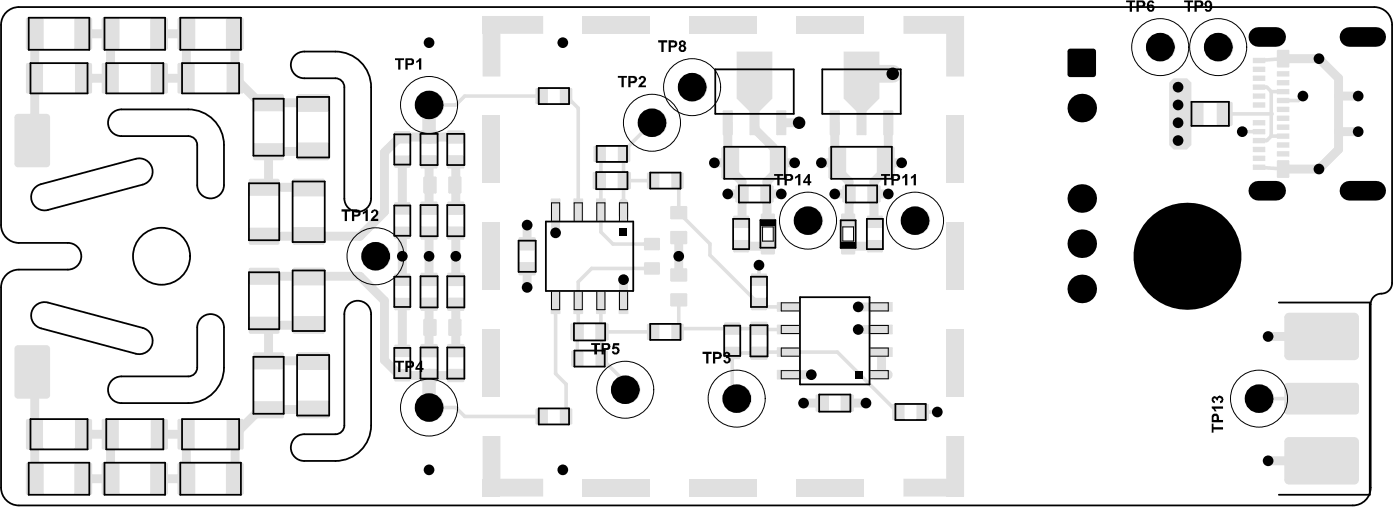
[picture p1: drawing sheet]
<svg xmlns="http://www.w3.org/2000/svg" width="131mm" height="47mm" viewBox="0 0 131 47" stroke-linecap="round" stroke-linejoin="round" font-family="sans-serif">
<g fill="#e0e0e0">
<path d="M109 7.7l.4-.4h1.3l.4 .4v5.8l-.4 .4h-1.3l-.4-.4z"/>
<path d="M68.7 4.8h3.3v4.4l-1.2 1.2h-.9l-1.2-1.2z"/>
<path d="M78.7 4.8h3.3v4.4l-1.2 1.2h-1l-1.1-1.2z"/>
<path d="M45 1.5h5.6v1.6h-3.9v4h-1.7z"/>
<path d="M45 40.6h1.7v3.9h3.9v1.7h-5.6z"/>
<path d="M84.2 44.5h4v-3.9h1.7v5.6h-5.7z"/>
<path d="M84.2 1.5h5.7v5.6h-1.7v-4h-4z"/>
</g>
<path d="M72.8 11.4h1.7M118.2 31.3h5M118.2 42.9h5" fill="none" stroke="#e0e0e0" stroke-width=".83"/>
<path d="M86 38.3h1.4M117.4 37.1h7.8" fill="none" stroke="#e0e0e0" stroke-width=".33"/>
<path d="M80.3 6.9h2.9" fill="none" stroke="#e0e0e0" stroke-width="1.7"/>
<circle cx="72.8" cy="11.4" r=".42" fill="#e0e0e0"/>
<g fill="none" stroke="#e0e0e0" stroke-width=".33">
<path d="M50.5 8.9h-7.2l-.8 .9h-2.5M52.8 8.9l1.1 1.2v9.4M55.9 14.3l.1 .1v7.2l1.2 1.1h3.6M58.2 16.8h2.7M60.8 11.4l-2.6 2.6-.1 5.5M63.2 16.8l.1 .1v2.9l2.9 2.9v1l4.6 4.6M40 37.9h2.5l.8 .9h7.2M51.8 28.2v6.6l1 .9v3.1M56 28.2v2.6l.1 .1M56.1 30.9v2.5l2.2 2.1v.8M56.1 30.9h4.8M60.8 25h-5.6l-1.3 1.2-.1 7.2"/>
<path d="M63.3 27.9v2.9M63.3 30.8l-.1 .1M68.3 32.8v3.9l.4 .4M68.3 30.6h-4.8l-.2 .2M70.8 24.7v1.3M73.5 32.8h4.6l5.6 5.5h.1"/>
</g>
<circle cx="40" cy="34.9" r=".62" fill="#e0e0e0"/>
<path d="M40 9.8v2.9M40 34.9v3" fill="none" stroke="#e0e0e0" stroke-width="1.2"/>
<path d="M37.5 12.7h5" fill="none" stroke="#e0e0e0" stroke-width=".83"/>
<circle cx="40" cy="12.7" r=".62" fill="#e0e0e0"/>
<path d="M68.3 30.6h2.5l.1 .1h2.6M70.8 28.3l.2 .3h2.5M73.5 32.8h-2.6l-.1 .1-2.5-.1" fill="none" stroke="#e0e0e0" stroke-width=".33"/>
<path d="M51.8 19.5v2.2M49.1 20.9v1.8M58.1 26v2.2M73.5 34.9h2.1M74.9 37.5h1.8M79 37.5h1.7M80 30.7h2.2M80 28.6h2.2M82.2 32.8v2.1" fill="none" stroke="#e0e0e0" stroke-width=".83"/>
<g fill="#e0e0e0">
<circle cx="49.1" cy="20.9" r=".42"/>
<circle cx="49.1" cy="25" r=".42"/>
</g>
<path d="M49.1 25v1.7M63.3 22.1v1.7" fill="none" stroke="#e0e0e0" stroke-width=".83"/>
<circle cx="63.3" cy="23.8" r=".42" fill="#e0e0e0"/>
<g fill="none" stroke="#e0e0e0" stroke-width=".83">
<path d="M14.9 7.3h2.4M21.9 3.1v4.2l2.3 2.3h5M29.2 14.1h-4.1l-.1 2.9-.4 .4 4.2 .1M37.5 12.7l-.2 .1-1.5 1.4v5.5l-2.2 2.3h-9M40 15.1v2l.1 .1-.1 .1v2.1M42.5 15.1v2l-.1 .1 .1 .1v2.1M24.6 25.7h9l2.2 2.3v5.5l1.5 1.4h5.2M28.8 25.7h.1M28.8 22h.1M28.8 30.2l-4.2 .1 .4 .4v2.9h4.2M29.2 38.1h-5l-2.3 2.3v4.1M40 28.3v2.1l.1 .1-.1 .1v2"/>
<path d="M42.5 28.3v2.1l-.1 .1 .1 .1v2M63.3 23.8v1.8M7.8 40.4h2.5v4.1h-2.5M14.9 40.4h2.5v4.1h-2.6"/>
</g>
<circle cx="17.3" cy="7.3" r=".42" fill="#e0e0e0"/>
<path d="M3.2 3.1v9.7l-.2 .3M7.8 3.1h2.5v4.2h-2.5M14.8 3.1h2.6l-.1 4.2M3 34.6l.2 .2v9.7M37.5 21.7v4.3M40 21.7v4.3M42.5 21.7v4.3" fill="none" stroke="#e0e0e0" stroke-width=".83"/>
<g fill="#e0e0e0">
<circle cx="42.5" cy="21.7" r=".42"/>
<circle cx="40" cy="26" r=".42"/>
</g>
<path d="M37.5 15v4.4M82.8 14.9l-.2 .3M37.5 28.3v4.3" fill="none" stroke="#e0e0e0" stroke-width=".83"/>
<circle cx="82.6" cy="15.2" r=".42" fill="#e0e0e0"/>
<path d="M82.6 15.2h1.5" fill="none" stroke="#e0e0e0" stroke-width=".83"/>
<circle cx="82.6" cy="15.2" r=".42" fill="#e0e0e0"/>
<path d="M66.6 15.2h1.5M72.6 15.2h1.5M76.6 15.2h1.5" fill="none" stroke="#e0e0e0" stroke-width=".83"/>
<circle cx="78.1" cy="15.2" r=".42" fill="#e0e0e0"/>
<path d="M67.9 18h1.3M67.9 11.4v3.5l.2 .3v.6l1.1 1.1v3.7h-.1M70.3 11.4v.6l2.3 2.2v1.6l-1.1 1.1v3.6h.1M71.5 18h1.3M77.8 18h1.4M77.8 11.4v3.5l.3 .3v.6l1.1 1.1v3.6h-.1M81.5 18h1.3M82.6 15.2v.6l-1.1 1.1v3.7h.1M82.8 11.4v3.5M69.1 22.9h2.4l.1 .1M81.6 22.9h-2.4l-.1 .1" fill="none" stroke="#e0e0e0" stroke-width=".83"/>
<path d="M118.5 8.5v4.2" fill="none" stroke="#e0e0e0" stroke-width=".33"/>
<circle cx="118.5" cy="10.6" r=".17" fill="#e0e0e0"/>
<path d="M114.2 10.6h4.3M115.8 12.3h1.6M117.4 8.1h.7l.4 .4h1.1M119.6 12.7h-1.1l-.4 .4h-.7" fill="none" stroke="#e0e0e0" stroke-width=".33"/>
<path d="M124.8 8.9v5" fill="none" stroke="#e0e0e0" stroke-width=".83"/>
<circle cx="124.8" cy="12.3" r=".42" fill="#e0e0e0"/>
<path d="M119.6 5.5h3.4l1.8 1.8v1.6h1.8M124.8 12.3h1.8M124.8 13.9l-1.8 1.8h-3.4" fill="none" stroke="#e0e0e0" stroke-width=".83"/>
<path d="M117.4 15.6l2.2 .1M119.6 5.5l-2.2 .1M121.5 8.9l-.4 .5h-1.5" fill="none" stroke="#e0e0e0" stroke-width=".33"/>
<g fill="#000">
<path d="M99.6 4.7l.2-.2v.3h-.3zM99.5 6.9h.3v.3l-.1-.1zM101.9 6.9h.3v.1l-.3 .2zM101.9 4.5l.3 .2v.1h-.3z"/>
<circle cx="40" cy="4" r=".5"/>
<circle cx="40" cy="9.8" r=".58"/>
<circle cx="45.8" cy="13.9" r=".5"/>
<circle cx="52.5" cy="4" r=".5"/>
<circle cx="57.5" cy="2.3" r=".5"/>
<circle cx="60.8" cy="11.4" r=".58"/>
<circle cx="64.5" cy="8.1" r=".58"/>
<circle cx="66.6" cy="15.2" r=".5"/>
<circle cx="67.4" cy="2.3" r=".5"/>
<circle cx="67.9" cy="18" r=".5"/>
<circle cx="72.8" cy="18" r=".5"/>
<circle cx="74.1" cy="15.2" r=".5"/>
<circle cx="74.5" cy="11.4" r=".58"/>
<circle cx="76.6" cy="15.2" r=".5"/>
<circle cx="77.4" cy="2.3" r=".5"/>
<circle cx="77.8" cy="18" r=".5"/>
<circle cx="82.8" cy="18" r=".5"/>
<circle cx="83.2" cy="6.9" r=".58"/>
<circle cx="84.1" cy="15.2" r=".5"/>
<circle cx="89.1" cy="2.3" r=".5"/>
<circle cx="89.1" cy="13.9" r=".5"/>
<circle cx="100.9" cy="10.1" r="1.33"/>
<circle cx="100.9" cy="18.5" r="1.33"/>
<circle cx="108.2" cy="4.4" r=".58"/>
<circle cx="109.8" cy="9.8" r=".5"/>
<circle cx="109.8" cy="8.1" r=".5"/>
<circle cx="109.8" cy="13.1" r=".5"/>
<circle cx="109.8" cy="11.4" r=".5"/>
<circle cx="113.6" cy="4.4" r=".58"/>
<circle cx="115.8" cy="12.3" r=".5"/>
<circle cx="121.5" cy="8.9" r=".5"/>
<circle cx="123" cy="5.5" r=".5"/>
<circle cx="123" cy="15.7" r=".5"/>
<circle cx="126.6" cy="8.9" r=".5"/>
<circle cx="126.6" cy="12.3" r=".5"/>
<circle cx="35" cy="23.8" r=".58"/>
<circle cx="37.5" cy="23.8" r=".5"/>
<circle cx="40" cy="37.9" r=".58"/>
<circle cx="40" cy="23.8" r=".5"/>
<circle cx="42.5" cy="23.8" r=".5"/>
<circle cx="45.8" cy="33.8" r=".5"/>
<circle cx="45.8" cy="23.8" r=".5"/>
<circle cx="49.1" cy="20.9" r=".5"/>
<circle cx="49.1" cy="26.7" r=".5"/>
<circle cx="51.8" cy="21.7" r=".5"/>
<circle cx="58.1" cy="26" r=".5"/>
<circle cx="58.3" cy="36.3" r=".58"/>
<circle cx="63.3" cy="23.8" r=".5"/>
<circle cx="68.7" cy="37.1" r=".58"/>
<circle cx="70.8" cy="24.7" r=".5"/>
<circle cx="74.9" cy="37.5" r=".5"/>
<circle cx="75.3" cy="20.5" r=".58"/>
<circle cx="75.6" cy="34.9" r=".5"/>
<circle cx="80" cy="30.7" r=".5"/>
<circle cx="80" cy="28.6" r=".5"/>
<circle cx="80.7" cy="37.5" r=".5"/>
<circle cx="85.3" cy="20.5" r=".58"/>
<circle cx="87.4" cy="38.3" r=".5"/>
<circle cx="89.1" cy="33.8" r=".5"/>
<circle cx="89.1" cy="23.8" r=".5"/>
<circle cx="100.9" cy="22.7" r="1.33"/>
<circle cx="100.9" cy="26.9" r="1.33"/>
<circle cx="110.7" cy="23.8" r="5"/>
<circle cx="117.4" cy="37.1" r=".58"/>
<circle cx="118.2" cy="31.3" r=".5"/>
<circle cx="40" cy="43.7" r=".5"/>
<circle cx="52.5" cy="43.7" r=".5"/>
<circle cx="57.5" cy="45.4" r=".5"/>
<circle cx="67.4" cy="45.4" r=".5"/>
<circle cx="77.4" cy="45.4" r=".5"/>
<circle cx="89.1" cy="45.4" r=".5"/>
<circle cx="118.2" cy="42.9" r=".5"/>
</g>
<path d="M117.3 3.4h1.7M117.3 17.8h1.7M125.8 3.4h2.5M125.8 17.8h2.5" fill="none" stroke="#000" stroke-width="1.8"/>
<path d="M99.5 4.8l.3-.3h2.1l.3 .3v2.1l-.3 .3h-2.1l-.3-.3z" fill-rule="evenodd" fill="#000"/>
<g fill="#e0e0e0">
<path d="M41.7 21.2l.1-.1h1.4l.1 .1v1l-.1 .1h-1.4l-.1-.1z" fill-rule="evenodd"/>
<path d="M41.7 18.9l.1-.1h1.4l.1 .1v1l-.1 .1h-1.4l-.1-.1z" fill-rule="evenodd"/>
<path d="M41.7 14.6l.1-.2h1.4l.1 .2v1l-.1 .1h-1.4l-.1-.1z" fill-rule="evenodd"/>
<path d="M41.7 12.3l.1-.2h1.4l.1 .2v.9l-.1 .2h-1.4l-.1-.2z" fill-rule="evenodd"/>
<path d="M119.7 35.9l.3-.3h6.4l.3 .3v2.4l-.3 .3h-6.4l-.3-.3z" fill-rule="evenodd"/>
<path d="M119.7 41.1l.5-.4h6.1l.4 .4v3.5l-.4 .5h-6.1l-.5-.5z" fill-rule="evenodd"/>
<path d="M119.7 29.5l.5-.4h6.1l.4 .4v3.6l-.4 .4h-6.1l-.5-.4z" fill-rule="evenodd"/>
<path d="M1.3 32.5l.4-.4h2.6l.4 .4v4.3l-.4 .3h-2.6l-.4-.3z" fill-rule="evenodd"/>
<path d="M1.3 10.9l.4-.3h2.6l.4 .3v4.3l-.4 .4h-2.6l-.4-.4z" fill-rule="evenodd"/>
<path d="M67.4 10.4l.1-.1h.7l.1 .1v2.1l-.1 .1h-.7l-.1-.1z" fill-rule="evenodd"/>
<path d="M69.9 10.4l.1-.1h.7l.1 .1v2.1l-.1 .1h-.7l-.1-.1z" fill-rule="evenodd"/>
<path d="M72.4 10.4l.1-.1h.7l.1 .1v2.1l-.1 .1h-.7l-.1-.1z" fill-rule="evenodd"/>
<path d="M77.4 10.4l.1-.1h.7l.1 .1v2.1l-.1 .1h-.7l-.1-.1z" fill-rule="evenodd"/>
<path d="M79.8 10.4l.1-.1h.8l.1 .1v2.1l-.1 .1h-.8l-.1-.1z" fill-rule="evenodd"/>
<path d="M82.3 10.4l.1-.1h.8l.1 .1v2.1l-.1 .1h-.8l-.1-.1z" fill-rule="evenodd"/>
<path d="M81.8 13.8l.1-.1h1.3l.2 .1v2.7l-.2 .1h-1.3l-.1-.1z" fill-rule="evenodd"/>
<path d="M77.2 13.8l.2-.1h1.3l.2 .1v2.7l-.2 .1h-1.3l-.2-.1z" fill-rule="evenodd"/>
<path d="M71.8 13.8l.1-.1h1.4l.1 .1v2.7l-.1 .1h-1.4l-.1-.1z" fill-rule="evenodd"/>
<path d="M67.3 13.8l.1-.1h1.4l.1 .1v2.7l-.1 .1h-1.4l-.1-.1z" fill-rule="evenodd"/>
<path d="M78.5 17.4l.2-.1h1l.1 .1v1.3l-.1 .1h-1l-.2-.1z" fill-rule="evenodd"/>
<path d="M80.9 17.4l.1-.1h1l.1 .1v1.3l-.1 .1h-1l-.1-.1z" fill-rule="evenodd"/>
<path d="M68.6 17.4l.1-.1h1l.1 .1v1.3l-.1 .1h-1l-.1-.1z" fill-rule="evenodd"/>
<path d="M70.9 17.4l.1-.1h1l.1 .1v1.3l-.1 .1h-1l-.1-.1z" fill-rule="evenodd"/>
<path d="M88.2 10.8h1.7v6.2h-1.7z" fill-rule="evenodd"/>
<path d="M45 44.5h1.7v1.7h-1.7z" fill-rule="evenodd"/>
<path d="M88.2 44.5h1.7v1.7h-1.7z" fill-rule="evenodd"/>
<path d="M45 1.5h1.7v1.6h-1.7z" fill-rule="evenodd"/>
<path d="M54.3 1.5h6.3v1.6h-6.3z" fill-rule="evenodd"/>
<path d="M64.3 1.5h6.3v1.6h-6.3z" fill-rule="evenodd"/>
<path d="M74.3 1.5h6.3v1.6h-6.3z" fill-rule="evenodd"/>
<path d="M45 10.8h1.7v6.2h-1.7z" fill-rule="evenodd"/>
<path d="M45 20.7h1.7v6.3h-1.7z" fill-rule="evenodd"/>
<path d="M45 30.6h1.7v6.3h-1.7z" fill-rule="evenodd"/>
<path d="M54.3 44.5h6.3v1.7h-6.3z" fill-rule="evenodd"/>
<path d="M64.3 44.5h6.3v1.7h-6.3z" fill-rule="evenodd"/>
<path d="M74.3 44.5h6.3v1.7h-6.3z" fill-rule="evenodd"/>
<path d="M88.2 30.6h1.7v6.3h-1.7z" fill-rule="evenodd"/>
<path d="M88.2 20.7h1.7v6.3h-1.7z" fill-rule="evenodd"/>
<path d="M88.2 1.5h1.7v1.6h-1.7z" fill-rule="evenodd"/>
<path d="M27.3 16.8l.1-.2h2.7l.2 .2v1.3l-.2 .2h-2.7l-.1-.2z" fill-rule="evenodd"/>
<path d="M27.3 21.3l.1-.2h2.7l.2 .2v1.3l-.2 .2h-2.7l-.1-.2z" fill-rule="evenodd"/>
<path d="M27.7 8.9l.2-.1h2.6l.2 .1v1.3l-.2 .2h-2.6l-.2-.2z" fill-rule="evenodd"/>
<path d="M27.7 13.4l.2-.1h2.6l.2 .1v1.4l-.2 .1h-2.6l-.2-.1z" fill-rule="evenodd"/>
<path d="M16.5 1.8l.2-.1h1.3l.2 .1v2.7l-.2 .1h-1.3l-.2-.1z" fill-rule="evenodd"/>
<path d="M21.1 1.8l.1-.1h1.4l.1 .1v2.7l-.1 .1h-1.4l-.1-.1z" fill-rule="evenodd"/>
<path d="M9.5 1.8l.1-.1h1.4l.1 .1v2.7l-.1 .1h-1.4l-.1-.1z" fill-rule="evenodd"/>
<path d="M14 1.8l.2-.1h1.3l.2 .1v2.7l-.2 .1h-1.3l-.2-.1z" fill-rule="evenodd"/>
<path d="M2.4 1.8l.2-.1h1.3l.2 .1v2.7l-.2 .1h-1.3l-.2-.1z" fill-rule="evenodd"/>
<path d="M6.9 1.8l.2-.1h1.3l.2 .1v2.7l-.2 .1h-1.3l-.2-.1z" fill-rule="evenodd"/>
<path d="M51.3 27.2h.1h.8h.1v1.9l-.1 .1h-.8l-.1-.1z" fill-rule="evenodd"/>
<path d="M53.5 27.2h.8h.1v1.9l-.1 .1h-.8v-.1z" fill-rule="evenodd"/>
<path d="M55.6 27.2h.1h.7h.1v1.9l-.1 .1h-.7l-.1-.1z" fill-rule="evenodd"/>
<path d="M57.7 27.2h.1h.7h.1v1.9l-.1 .1h-.7l-.1-.1z" fill-rule="evenodd"/>
<path d="M51.3 18.6l.1-.1h.8l.1 .1v1.8l-.1 .1h-.8l-.1-.1z" fill-rule="evenodd"/>
<path d="M53.5 18.6v-.1h.8l.1 .1v1.8l-.1 .1h-.8v-.1z" fill-rule="evenodd"/>
<path d="M55.6 18.6l.1-.1h.7l.1 .1v1.8l-.1 .1h-.7l-.1-.1z" fill-rule="evenodd"/>
</g>
<g fill="#e0e0e0">
<path d="M41.7 21.1h.1v.1h-.1z"/>
<path d="M41.7 22.2h.1v.1z"/>
<path d="M43.2 22.2h.1l-.1 .1z"/>
<path d="M43.2 21.1l.1 .1h-.1z"/>
<path d="M41.7 18.8h.1v.1h-.1z"/>
<path d="M41.7 19.9h.1v.1z"/>
<path d="M43.2 19.9h.1l-.1 .1z"/>
<path d="M43.2 18.8l.1 .1h-.1z"/>
<path d="M41.7 14.5l.1-.1v.2h-.1z"/>
<path d="M41.7 15.6h.1v.1z"/>
<path d="M43.2 15.6h.1l-.1 .1z"/>
<path d="M43.2 14.4l.1 .2h-.1z"/>
<path d="M41.7 12.2l.1-.1v.2h-.1z"/>
<path d="M41.7 13.2h.1v.2z"/>
<path d="M43.2 13.2h.1l-.1 .2z"/>
<path d="M43.2 12.1l.1 .2h-.1z"/>
<path d="M126.4 38.3h.3v.1l-.3 .2z"/>
<path d="M126.4 35.6l.3 .2v.1h-.3z"/>
<path d="M119.8 35.8l.2-.2v.3h-.3z"/>
<path d="M119.7 38.3h.3v.3l-.2-.2z"/>
<path d="M126.3 44.6h.4l-.1 .3-.3 .2z"/>
<path d="M126.3 40.7l.3 .2 .1 .2h-.4z"/>
<path d="M119.8 40.9l.4-.2v.4h-.5z"/>
<path d="M119.7 44.6h.5v.5a.44 .44 0 0 1-.5-.5z"/>
<path d="M126.3 33.1h.4l-.1 .2-.3 .2z"/>
<path d="M126.3 29.1l.3 .2 .1 .2h-.4z"/>
<path d="M119.8 29.3l.4-.2v.4h-.5z"/>
<path d="M119.7 33.1h.5v.4h-.2z"/>
<path d="M4.3 32.1a.33 .33 0 0 1 .4 .4h-.4z"/>
<path d="M1.4 32.3l.3-.2v.4h-.4z"/>
<path d="M1.3 36.8h.4v.3h-.2z"/>
<path d="M4.3 36.8h.4l-.2 .3h-.2z"/>
<path d="M4.3 10.6a.33 .33 0 0 1 .4 .3h-.4z"/>
<path d="M1.4 10.8l.3-.2v.3h-.4z"/>
<path d="M1.3 15.2h.4v.4l-.2-.1z"/>
<path d="M4.3 15.2h.4l-.2 .3-.2 .1z"/>
<path d="M68.2 10.3l.1 .1h-.1z"/>
<path d="M67.4 10.3h.1v.1h-.1z"/>
<path d="M67.4 12.5h.1v.1z"/>
<path d="M68.2 12.5h.1l-.1 .1z"/>
<path d="M70.7 10.3l.1 .1h-.1z"/>
<path d="M69.9 10.3h.1v.1h-.1z"/>
<path d="M69.9 12.5h.1v.1z"/>
<path d="M70.7 12.5h.1l-.1 .1z"/>
<path d="M73.2 10.3l.1 .1h-.1z"/>
<path d="M72.4 10.3h.1v.1h-.1z"/>
<path d="M72.4 12.5h.1v.1z"/>
<path d="M73.2 12.5h.1l-.1 .1z"/>
<path d="M78.2 10.3l.1 .1h-.1z"/>
<path d="M77.4 10.3h.1v.1h-.1z"/>
<path d="M77.4 12.5h.1v.1z"/>
<path d="M78.2 12.5h.1l-.1 .1z"/>
<path d="M80.7 10.3l.1 .1h-.1z"/>
<path d="M79.9 10.3v.1h-.1z"/>
<path d="M79.8 12.5h.1v.1z"/>
<path d="M80.7 12.5h.1l-.1 .1z"/>
<path d="M83.2 10.3l.1 .1h-.1z"/>
<path d="M82.4 10.3v.1h-.1z"/>
<path d="M82.3 12.5h.1v.1z"/>
<path d="M83.2 12.5h.1l-.1 .1z"/>
<path d="M83.2 13.7l.2 .1h-.2z"/>
<path d="M81.8 13.7h.1v.1h-.1z"/>
<path d="M81.8 16.5h.1v.1z"/>
<path d="M83.2 16.5h.2l-.2 .1z"/>
<path d="M78.7 13.7l.2 .1h-.2z"/>
<path d="M77.3 13.7h.1v.1h-.2z"/>
<path d="M77.2 16.5h.2v.1z"/>
<path d="M78.7 16.5h.2l-.2 .1z"/>
<path d="M73.3 13.7l.1 .1h-.1z"/>
<path d="M71.8 13.7h.1v.1h-.1z"/>
<path d="M71.8 16.5h.1v.1z"/>
<path d="M73.3 16.5h.1l-.1 .1z"/>
<path d="M68.8 13.7l.1 .1h-.1z"/>
<path d="M67.3 13.7h.1v.1h-.1z"/>
<path d="M67.3 16.5h.1v.1z"/>
<path d="M68.8 16.5h.1l-.1 .1z"/>
<path d="M78.5 18.7h.2v.1z"/>
<path d="M79.7 18.7h.1l-.1 .1z"/>
<path d="M79.7 17.3l.1 .1h-.1z"/>
<path d="M78.6 17.3h.1v.1h-.2z"/>
<path d="M80.9 18.7h.1v.1z"/>
<path d="M82 18.7h.1l-.1 .1z"/>
<path d="M82 17.3l.1 .1h-.1z"/>
<path d="M80.9 17.3h.1v.1h-.1z"/>
<path d="M68.6 18.7h.1v.1z"/>
<path d="M69.7 18.7h.1l-.1 .1z"/>
<path d="M69.7 17.3l.1 .1h-.1z"/>
<path d="M68.6 17.3h.1v.1h-.1z"/>
<path d="M70.9 18.7h.1v.1z"/>
<path d="M72 18.7h.1l-.1 .1z"/>
<path d="M72 17.3l.1 .1h-.1z"/>
<path d="M70.9 17.3h.1v.1h-.1z"/>
<path d="M30.1 18.1h.2l-.2 .2z"/>
<path d="M30.1 16.6l.2 .2h-.2z"/>
<path d="M27.3 16.7l.1-.1v.2h-.1z"/>
<path d="M27.3 18.1h.1v.2z"/>
<path d="M30.1 22.6h.2l-.2 .2z"/>
<path d="M30.1 21.1l.2 .2h-.2z"/>
<path d="M27.3 21.2l.1-.1v.2h-.1z"/>
<path d="M27.3 22.6h.1v.2z"/>
<path d="M30.5 10.2h.2l-.2 .2z"/>
<path d="M30.5 8.8l.2 .1h-.2z"/>
<path d="M27.7 8.8h.2v.1h-.2z"/>
<path d="M27.7 10.2h.2v.2z"/>
<path d="M30.5 14.8h.2l-.2 .1z"/>
<path d="M30.5 13.3l.2 .1h-.2z"/>
<path d="M27.7 13.3h.2v.1h-.2z"/>
<path d="M27.7 14.8h.2v.1z"/>
<path d="M18 1.7l.2 .1h-.2z"/>
<path d="M16.6 1.7h.1v.1h-.2z"/>
<path d="M16.5 4.5h.2v.1z"/>
<path d="M18 4.5h.2l-.2 .1z"/>
<path d="M22.6 1.7l.1 .1h-.1z"/>
<path d="M21.1 1.7h.1v.1h-.1z"/>
<path d="M21.1 4.5h.1v.1z"/>
<path d="M22.6 4.5h.1l-.1 .1z"/>
<path d="M11 1.7l.1 .1h-.1z"/>
<path d="M9.5 1.7h.1v.1h-.1z"/>
<path d="M9.5 4.5h.1v.1z"/>
<path d="M11 4.5h.1l-.1 .1z"/>
<path d="M15.5 1.7l.2 .1h-.2z"/>
<path d="M14 1.7h.2v.1h-.2z"/>
<path d="M14 4.5h.2v.1z"/>
<path d="M15.5 4.5h.2l-.2 .1z"/>
<path d="M3.9 1.7l.2 .1h-.2z"/>
<path d="M2.5 1.7h.1v.1h-.2z"/>
<path d="M2.4 4.5h.2v.1z"/>
<path d="M3.9 4.5h.2l-.2 .1z"/>
<path d="M8.4 1.7l.2 .1h-.2z"/>
<path d="M7 1.7h.1v.1h-.2z"/>
<path d="M6.9 4.5h.2v.1z"/>
<path d="M8.4 4.5h.2l-.2 .1z"/>
<path d="M52.2 27.2h.1h-.1z"/>
<path d="M51.4 27.2h-.1z"/>
<path d="M51.3 29.1h.1v.1z"/>
<path d="M52.2 29.1h.1l-.1 .1z"/>
<path d="M54.3 27.2h.1h-.1z"/>
<path d="M53.5 29.1v.1z"/>
<path d="M54.3 29.1h.1l-.1 .1z"/>
<path d="M56.4 27.2h.1h-.1z"/>
<path d="M55.6 27.2h.1h-.1z"/>
<path d="M55.6 29.1h.1v.1z"/>
<path d="M56.4 29.1h.1l-.1 .1z"/>
<path d="M58.5 27.2h.1h-.1z"/>
<path d="M57.7 27.2h.1h-.1z"/>
<path d="M57.7 29.1h.1v.1z"/>
<path d="M58.5 29.1h.1l-.1 .1z"/>
<path d="M52.2 18.5l.1 .1h-.1z"/>
<path d="M51.4 18.5v.1h-.1z"/>
<path d="M51.3 20.4h.1v.1z"/>
<path d="M52.2 20.4h.1l-.1 .1z"/>
<path d="M54.3 18.5l.1 .1h-.1z"/>
<path d="M53.5 18.5v.1z"/>
<path d="M53.5 20.4v.1z"/>
<path d="M54.3 20.4h.1l-.1 .1z"/>
<path d="M56.4 18.5l.1 .1h-.1z"/>
<path d="M55.6 18.5h.1v.1h-.1z"/>
<path d="M55.6 20.4h.1v.1z"/>
<path d="M56.4 20.4h.1l-.1 .1z"/>
<circle cx="117.4" cy="37.1" r="1.33"/>
<circle cx="64.5" cy="8.1" r="1.33"/>
<circle cx="85.3" cy="20.5" r="1.33"/>
<circle cx="75.3" cy="20.5" r="1.33"/>
<circle cx="35" cy="23.8" r="1.33"/>
</g>
<path d="M58.1 18.9v1.2" fill="none" stroke="#e0e0e0" stroke-width=".91"/>
<g fill="#e0e0e0">
<path d="M49.9 8.3l.1-.1h1l.1 .1v1.3l-.1 .1h-1l-.1-.1z" fill-rule="evenodd"/>
<path d="M52.2 8.3l.1-.1h.9l.2 .1v1.3l-.2 .1h-.9l-.1-.1z" fill-rule="evenodd"/>
<path d="M23.2 21.3l.2-.1h2.5l.2 .1v1.3l-.2 .2h-2.5l-.2-.2z" fill-rule="evenodd"/>
<path d="M23.2 16.8l.2-.2h2.5l.2 .2v1.3l-.2 .1h-2.5l-.2-.1z" fill-rule="evenodd"/>
<path d="M23.6 13.5l.2-.2h2.5l.2 .2v1.3l-.2 .1h-2.5l-.2-.1z" fill-rule="evenodd"/>
<path d="M23.6 8.9l.2-.1h2.5l.2 .1v1.3l-.2 .2h-2.5l-.2-.2z" fill-rule="evenodd"/>
<path d="M21.1 6l.2-.1h1.3l.1 .1v2.5l-.1 .2h-1.3l-.2-.2z" fill-rule="evenodd"/>
<path d="M16.6 6l.1-.1h1.3l.1 .1v2.5l-.1 .2h-1.3l-.1-.2z" fill-rule="evenodd"/>
<path d="M14.1 6l.1-.1h1.3l.2 .1v2.5l-.2 .2h-1.3l-.1-.2z" fill-rule="evenodd"/>
<path d="M9.5 6l.1-.1h1.3l.2 .1v2.5l-.2 .2h-1.3l-.1-.2z" fill-rule="evenodd"/>
<path d="M7 6l.1-.1h1.3l.2 .1v2.5l-.2 .2h-1.3l-.1-.2z" fill-rule="evenodd"/>
<path d="M2.4 6l.2-.1h1.3l.1 .1v2.5l-.1 .2h-1.3l-.2-.2z" fill-rule="evenodd"/>
<path d="M60.3 16.2l.1-.1h1l.1 .1v1.2l-.1 .2h-1l-.1-.2z" fill-rule="evenodd"/>
<path d="M62.6 16.2l.1-.1h.9l.2 .1v1.2l-.2 .2h-.9l-.1-.2z" fill-rule="evenodd"/>
<path d="M62.5 21.6l.1-.1h1.4l.1 .1v1l-.1 .1h-1.4l-.1-.1z" fill-rule="evenodd"/>
<path d="M62.5 19.3l.1-.1h1.4l.1 .1v1l-.1 .1h-1.4l-.1-.1z" fill-rule="evenodd"/>
<path d="M36.8 14.6l.1-.1h1.2l.2 .1v.9l-.2 .1h-1.2l-.1-.1z" fill-rule="evenodd"/>
<path d="M36.8 12.3l.1-.1h1.2l.2 .1v.9l-.2 .2h-1.2l-.1-.2z" fill-rule="evenodd"/>
<path d="M39.2 14.6l.1-.2h1.4l.1 .2v1l-.1 .1h-1.4l-.1-.1z" fill-rule="evenodd"/>
<path d="M39.2 12.3l.1-.2h1.4l.1 .2v.9l-.1 .2h-1.4l-.1-.2z" fill-rule="evenodd"/>
<path d="M70 27.8l.1-.1h1.3l.1 .1v1l-.1 .1h-1.3l-.1-.1z" fill-rule="evenodd"/>
<path d="M70 25.6l.1-.2h1.3l.1 .2v.9l-.1 .1h-1.3l-.1-.1z" fill-rule="evenodd"/>
<path d="M55.3 13.7l.1-.1h1l.1 .1v1.3l-.1 .1h-1l-.1-.1z" fill-rule="evenodd"/>
<path d="M57.6 13.7l.1-.1h1l.1 .1v1.3l-.1 .1h-1l-.1-.1z" fill-rule="evenodd"/>
<path d="M41.8 16.6l.1-.2h1l.1 .2v1.3l-.1 .1h-1l-.1-.1z" fill-rule="evenodd"/>
<path d="M39.5 16.6l.1-.2h1l.1 .2v1.3l-.1 .1h-1l-.1-.1z" fill-rule="evenodd"/>
<path d="M55.3 16.1l.1-.1h1l.1 .1v1.4l-.1 .1h-1l-.1-.1z" fill-rule="evenodd"/>
<path d="M57.6 16.1l.1-.1h1l.1 .1v1.4l-.1 .1h-1l-.1-.1z" fill-rule="evenodd"/>
<path d="M36.8 21.2l.1-.1h1.2l.2 .1v.9l-.2 .1h-1.2l-.1-.1z" fill-rule="evenodd"/>
<path d="M36.8 18.9l.1-.1h1.2l.2 .1v1l-.2 .1h-1.2l-.1-.1z" fill-rule="evenodd"/>
<path d="M72.5 28.1h1.9l.1 .1v.7l-.1 .1h-1.9l-.1-.1v-.7z" fill-rule="evenodd"/>
<path d="M72.5 30.2h1.9l.1 .1v.7l-.1 .1h-1.9l-.1-.1v-.7z" fill-rule="evenodd"/>
<path d="M72.5 32.3h1.9l.1 .1v.7l-.1 .1h-1.9l-.1-.1v-.7z" fill-rule="evenodd"/>
<path d="M72.5 34.4h1.9l.1 .1v.7l-.1 .1h-1.9l-.1-.1v-.7z" fill-rule="evenodd"/>
<path d="M81.2 28.1h1.9l.1 .1v.7l-.1 .1h-1.9v-.1v-.7z" fill-rule="evenodd"/>
<path d="M81.2 30.2h1.9l.1 .1v.7l-.1 .1h-1.9v-.1v-.7z" fill-rule="evenodd"/>
<path d="M81.2 32.3h1.9l.1 .1v.7l-.1 .1h-1.9v-.1v-.7z" fill-rule="evenodd"/>
</g>
<g fill="#e0e0e0">
<path d="M51 8.2l.1 .1h-.1z"/>
<path d="M50 8.2v.1h-.1z"/>
<path d="M49.9 9.6h.1v.1z"/>
<path d="M51 9.6h.1l-.1 .1z"/>
<path d="M53.2 8.2l.2 .1h-.2z"/>
<path d="M52.2 8.2h.1v.1h-.1z"/>
<path d="M52.2 9.6h.1v.1z"/>
<path d="M53.2 9.6h.2l-.2 .1z"/>
<path d="M25.9 22.6h.2l-.2 .2z"/>
<path d="M25.9 21.2l.2 .1h-.2z"/>
<path d="M23.2 21.2h.2v.1h-.2z"/>
<path d="M23.2 22.6h.2v.2z"/>
<path d="M25.9 18.1h.2l-.2 .1z"/>
<path d="M25.9 16.6l.2 .2h-.2z"/>
<path d="M23.2 16.7l.2-.1v.2h-.2z"/>
<path d="M23.2 18.1h.2v.1z"/>
<path d="M26.3 14.8h.2l-.2 .1z"/>
<path d="M26.3 13.3l.2 .2h-.2z"/>
<path d="M23.7 13.4l.1-.1v.2h-.2z"/>
<path d="M23.6 14.8h.2v.1z"/>
<path d="M26.3 10.2h.2l-.2 .2z"/>
<path d="M26.3 8.8l.2 .1h-.2z"/>
<path d="M23.7 8.8h.1v.1h-.2z"/>
<path d="M23.6 10.2h.2v.2z"/>
<path d="M22.6 5.9l.1 .1h-.1z"/>
<path d="M21.2 5.9h.1v.1h-.2z"/>
<path d="M21.1 8.5h.2v.2z"/>
<path d="M22.6 8.5h.1l-.1 .2z"/>
<path d="M18 5.9l.1 .1h-.1z"/>
<path d="M16.6 5.9h.1v.1h-.1z"/>
<path d="M16.6 8.5h.1v.2z"/>
<path d="M18 8.5h.1l-.1 .2z"/>
<path d="M15.5 5.9l.2 .1h-.2z"/>
<path d="M14.1 5.9h.1v.1h-.1z"/>
<path d="M14.1 8.5h.1v.2z"/>
<path d="M15.5 8.5h.2l-.2 .2z"/>
<path d="M10.9 5.9l.2 .1h-.2z"/>
<path d="M9.5 5.9h.1v.1h-.1z"/>
<path d="M9.5 8.5h.1v.2z"/>
<path d="M10.9 8.5h.2l-.2 .2z"/>
<path d="M8.4 5.9l.2 .1h-.2z"/>
<path d="M7 5.9h.1v.1h-.1z"/>
<path d="M7 8.5h.1v.2z"/>
<path d="M8.4 8.5h.2l-.2 .2z"/>
<path d="M3.9 5.9l.1 .1h-.1z"/>
<path d="M2.5 5.9h.1v.1h-.2z"/>
<path d="M2.4 8.5h.2v.2z"/>
<path d="M3.9 8.5h.1l-.1 .2z"/>
<path d="M61.4 16.1l.1 .1h-.1z"/>
<path d="M60.3 16.1h.1v.1h-.1z"/>
<path d="M60.3 17.4h.1v.2z"/>
<path d="M61.4 17.4h.1l-.1 .2z"/>
<path d="M63.6 16.1l.2 .1h-.2z"/>
<path d="M62.6 16.1h.1v.1h-.1z"/>
<path d="M62.6 17.4h.1v.2z"/>
<path d="M63.6 17.4h.2l-.2 .2z"/>
<path d="M62.5 21.5h.1v.1h-.1z"/>
<path d="M62.5 22.6h.1v.1z"/>
<path d="M64 22.6h.1l-.1 .1z"/>
<path d="M64 21.5l.1 .1h-.1z"/>
<path d="M62.5 19.2h.1v.1h-.1z"/>
<path d="M62.5 20.3h.1v.1z"/>
<path d="M64 20.3h.1l-.1 .1z"/>
<path d="M64 19.2l.1 .1h-.1z"/>
<path d="M36.8 14.5h.1v.1h-.1z"/>
<path d="M36.8 15.5h.1v.1z"/>
<path d="M38.1 15.5h.2l-.2 .1z"/>
<path d="M38.1 14.5l.2 .1h-.2z"/>
<path d="M36.8 12.2h.1v.1h-.1z"/>
<path d="M36.8 13.2h.1v.2z"/>
<path d="M38.1 13.2h.2l-.2 .2z"/>
<path d="M38.1 12.2l.2 .1h-.2z"/>
<path d="M39.2 14.5l.1-.1v.2h-.1z"/>
<path d="M39.2 15.6h.1v.1z"/>
<path d="M40.7 15.6h.1l-.1 .1z"/>
<path d="M40.7 14.4l.1 .2h-.1z"/>
<path d="M39.2 12.2l.1-.1v.2h-.1z"/>
<path d="M39.2 13.2h.1v.2z"/>
<path d="M40.7 13.2h.1l-.1 .2z"/>
<path d="M40.7 12.1l.1 .2h-.1z"/>
<path d="M70 27.7h.1v.1h-.1z"/>
<path d="M70 28.8h.1v.1z"/>
<path d="M71.4 28.8h.1l-.1 .1z"/>
<path d="M71.4 27.7l.1 .1h-.1z"/>
<path d="M70 25.5l.1-.1v.2h-.1z"/>
<path d="M70 26.5h.1v.1z"/>
<path d="M71.4 26.5h.1l-.1 .1z"/>
<path d="M71.4 25.4l.1 .2h-.1z"/>
<path d="M56.4 13.6l.1 .1h-.1z"/>
<path d="M55.4 13.6v.1h-.1z"/>
<path d="M55.3 15h.1v.1z"/>
<path d="M56.4 15h.1l-.1 .1z"/>
<path d="M58.7 13.6l.1 .1h-.1z"/>
<path d="M57.6 13.6h.1v.1h-.1z"/>
<path d="M57.6 15h.1v.1z"/>
<path d="M58.7 15h.1l-.1 .1z"/>
<path d="M41.8 17.9h.1v.1z"/>
<path d="M42.9 17.9h.1l-.1 .1z"/>
<path d="M42.9 16.4l.1 .2h-.1z"/>
<path d="M41.8 16.5l.1-.1v.2h-.1z"/>
<path d="M39.5 17.9h.1v.1z"/>
<path d="M40.6 17.9h.1l-.1 .1z"/>
<path d="M40.6 16.4l.1 .2h-.1z"/>
<path d="M39.5 16.5l.1-.1v.2h-.1z"/>
<path d="M56.4 16l.1 .1h-.1z"/>
<path d="M55.3 16h.1v.1h-.1z"/>
<path d="M55.3 17.5h.1v.1z"/>
<path d="M56.4 17.5h.1l-.1 .1z"/>
<path d="M58.7 16l.1 .1h-.1z"/>
<path d="M57.6 16h.1v.1h-.1z"/>
<path d="M57.6 17.5h.1v.1z"/>
<path d="M58.7 17.5h.1l-.1 .1z"/>
<path d="M36.8 21.1h.1v.1h-.1z"/>
<path d="M36.8 22.1h.1v.1z"/>
<path d="M38.1 22.1h.2l-.2 .1z"/>
<path d="M38.1 21.1l.2 .1h-.2z"/>
<path d="M36.8 18.9l.1-.1v.1h-.1z"/>
<path d="M36.8 19.9h.1v.1z"/>
<path d="M38.1 19.9h.2l-.2 .1z"/>
<path d="M38.1 18.8l.2 .1h-.2z"/>
<path d="M74.4 28.9h.1l-.1 .1z"/>
<path d="M74.4 28.1l.1 .1h-.1z"/>
<path d="M72.5 28.1v.1h-.1z"/>
<path d="M72.4 28.9h.1v.1z"/>
<path d="M74.4 31h.1l-.1 .1z"/>
<path d="M74.4 30.2l.1 .1h-.1z"/>
<path d="M72.5 30.2v.1h-.1z"/>
<path d="M72.4 31h.1v.1z"/>
<path d="M74.4 33.1h.1l-.1 .1z"/>
<path d="M74.4 32.3l.1 .1h-.1z"/>
<path d="M72.5 32.3v.1h-.1z"/>
<path d="M72.4 33.1h.1v.1z"/>
<path d="M74.4 35.2h.1l-.1 .1z"/>
<path d="M74.4 34.4l.1 .1h-.1z"/>
<path d="M72.5 34.4v.1h-.1z"/>
<path d="M72.4 35.2h.1v.1z"/>
<path d="M83.1 28.9h.1l-.1 .1z"/>
<path d="M83.1 28.1l.1 .1h-.1z"/>
<path d="M81.2 28.1v.1z"/>
<path d="M81.2 28.9v.1z"/>
<path d="M83.1 31h.1l-.1 .1z"/>
<path d="M83.1 30.2l.1 .1h-.1z"/>
<path d="M81.2 30.2v.1z"/>
<path d="M81.2 31v.1z"/>
<path d="M83.1 33.1h.1l-.1 .1z"/>
<path d="M83.1 32.3l.1 .1h-.1z"/>
<path d="M81.2 32.3v.1z"/>
<path d="M81.2 33.1v.1z"/>
<circle cx="40" cy="9.8" r="1.33"/>
<circle cx="60.8" cy="11.4" r="1.33"/>
</g>
<path d="M81.6 34.9h1.2" fill="none" stroke="#e0e0e0" stroke-width=".91"/>
<g fill="#e0e0e0">
<path d="M39.2 21.2l.1-.1h1.4l.1 .1v1l-.1 .1h-1.4l-.1-.1z" fill-rule="evenodd"/>
<path d="M39.2 18.9l.1-.1h1.4l.1 .1v1l-.1 .1h-1.4l-.1-.1z" fill-rule="evenodd"/>
<path d="M83.2 37.7l.1-.1h.9l.1 .1v1.3l-.1 .1h-.9l-.1-.1z" fill-rule="evenodd"/>
<path d="M85.5 37.7l.1-.1h.9l.1 .1v1.3l-.1 .1h-.9l-.1-.1z" fill-rule="evenodd"/>
<path d="M60 24.5l.2-.1h1.2l.1 .1v.9l-.1 .2h-1.2l-.2-.2z" fill-rule="evenodd"/>
<path d="M60 22.2l.2-.1h1.2l.1 .1v1l-.1 .1h-1.2l-.2-.1z" fill-rule="evenodd"/>
<path d="M36.8 27.8l.1-.1h1.2l.2 .1v1l-.2 .1h-1.2l-.1-.1z" fill-rule="evenodd"/>
<path d="M36.8 25.6l.1-.2h1.2l.2 .2v.9l-.2 .1h-1.2l-.1-.1z" fill-rule="evenodd"/>
<path d="M41.7 27.8l.1-.1h1.4l.1 .1v1l-.1 .1h-1.4l-.1-.1z" fill-rule="evenodd"/>
<path d="M41.7 25.5l.1-.1h1.4l.1 .1v1l-.1 .1h-1.4l-.1-.1z" fill-rule="evenodd"/>
<path d="M39.2 27.8l.1-.1h1.4l.1 .1v1l-.1 .1h-1.4l-.1-.1z" fill-rule="evenodd"/>
<path d="M39.2 25.5l.1-.1h1.4l.1 .1v1l-.1 .1h-1.4l-.1-.1z" fill-rule="evenodd"/>
<path d="M67.5 30.1l.1-.1h1.3l.1 .1v.9l-.1 .2h-1.3l-.1-.2z" fill-rule="evenodd"/>
<path d="M67.5 32.4l.1-.1h1.3l.1 .1v.9l-.1 .1h-1.3l-.1-.1z" fill-rule="evenodd"/>
<path d="M41.8 29.8l.1-.1h1l.1 .1v1.3l-.1 .2h-1l-.1-.2z" fill-rule="evenodd"/>
<path d="M39.5 29.8l.1-.1h1l.1 .1v1.3l-.1 .2h-1l-.1-.2z" fill-rule="evenodd"/>
<path d="M70 30.1l.1-.2h1.3l.2 .2v1l-.2 .1h-1.3l-.1-.1z" fill-rule="evenodd"/>
<path d="M70 32.4l.1-.1h1.3l.2 .1v1l-.2 .1h-1.3l-.1-.1z" fill-rule="evenodd"/>
<path d="M36.8 34.5l.1-.2h1.2l.2 .2v.9l-.2 .1h-1.2l-.1-.1z" fill-rule="evenodd"/>
<path d="M36.8 32.2l.1-.1h1.2l.2 .1v.9l-.2 .1h-1.2l-.1-.1z" fill-rule="evenodd"/>
<path d="M41.7 34.4l.1-.1h1.4l.1 .1v1l-.1 .2h-1.4l-.1-.2z" fill-rule="evenodd"/>
<path d="M41.7 32.1l.1-.1h1.4l.1 .1v1l-.1 .1h-1.4l-.1-.1z" fill-rule="evenodd"/>
<path d="M39.2 34.4l.1-.1h1.4l.1 .1v1l-.1 .2h-1.4l-.1-.2z" fill-rule="evenodd"/>
<path d="M39.2 32.1l.1-.1h1.4l.1 .1v1l-.1 .1h-1.4l-.1-.1z" fill-rule="evenodd"/>
<path d="M27.3 29.6l.1-.2h2.7l.2 .2v1.3l-.2 .2h-2.7l-.1-.2z" fill-rule="evenodd"/>
<path d="M27.3 25.1l.1-.2h2.7l.2 .2v1.3l-.2 .2h-2.7l-.1-.2z" fill-rule="evenodd"/>
<path d="M27.7 37.4l.2-.1h2.6l.2 .1v1.4l-.2 .1h-2.6l-.2-.1z" fill-rule="evenodd"/>
<path d="M27.7 32.9l.2-.1h2.6l.2 .1v1.4l-.2 .1h-2.6l-.2-.1z" fill-rule="evenodd"/>
<path d="M16.5 43.2l.2-.1h1.3l.2 .1v2.7l-.2 .1h-1.3l-.2-.1z" fill-rule="evenodd"/>
<path d="M21.1 43.2l.1-.1h1.4l.1 .1v2.7l-.1 .1h-1.4l-.1-.1z" fill-rule="evenodd"/>
<path d="M9.5 43.2l.1-.1h1.4l.1 .1v2.7l-.1 .1h-1.4l-.1-.1z" fill-rule="evenodd"/>
<path d="M14 43.2l.2-.1h1.3l.2 .1v2.7l-.2 .1h-1.3l-.2-.1z" fill-rule="evenodd"/>
<path d="M2.4 43.2l.2-.1h1.3l.2 .1v2.7l-.2 .1h-1.3l-.2-.1z" fill-rule="evenodd"/>
<path d="M6.9 43.2l.2-.1h1.3l.2 .1v2.7l-.2 .1h-1.3l-.2-.1z" fill-rule="evenodd"/>
<path d="M49.9 38.1l.1-.1h1l.1 .1v1.3l-.1 .1h-1l-.1-.1z" fill-rule="evenodd"/>
<path d="M52.2 38.1l.1-.1h.9l.2 .1v1.3l-.2 .1h-.9l-.1-.1z" fill-rule="evenodd"/>
<path d="M60.3 30.3l.1-.2h1l.1 .2v1.2l-.1 .1h-1l-.1-.1z" fill-rule="evenodd"/>
<path d="M62.6 30.3l.1-.2h.9l.2 .2v1.2l-.2 .1h-.9l-.1-.1z" fill-rule="evenodd"/>
<path d="M23.2 25.1l.2-.2h2.5l.2 .2v1.2l-.2 .2h-2.5l-.2-.2z" fill-rule="evenodd"/>
<path d="M23.2 29.6l.2-.1h2.5l.2 .1v1.3l-.2 .2h-2.5l-.2-.2z" fill-rule="evenodd"/>
<path d="M23.6 32.9l.2-.1h2.5l.2 .1v1.3l-.2 .2h-2.5l-.2-.2z" fill-rule="evenodd"/>
<path d="M23.6 37.5l.2-.2h2.5l.2 .2v1.3l-.2 .1h-2.5l-.2-.1z" fill-rule="evenodd"/>
<path d="M21.1 39.1l.2-.1h1.3l.1 .1v2.6l-.1 .1h-1.3l-.2-.1z" fill-rule="evenodd"/>
<path d="M16.6 39.1l.1-.1h1.3l.1 .1v2.6l-.1 .1h-1.3l-.1-.1z" fill-rule="evenodd"/>
<path d="M14.1 39.1l.1-.1h1.3l.2 .1v2.6l-.2 .1h-1.3l-.1-.1z" fill-rule="evenodd"/>
<path d="M9.5 39.1l.1-.1h1.3l.2 .1v2.6l-.2 .1h-1.3l-.1-.1z" fill-rule="evenodd"/>
<path d="M7 39.1l.1-.1h1.3l.2 .1v2.6l-.2 .1h-1.3l-.1-.1z" fill-rule="evenodd"/>
<path d="M2.4 39.1l.2-.1h1.3l.1 .1v2.6l-.1 .1h-1.3l-.2-.1z" fill-rule="evenodd"/>
<path d="M62.5 25.1l.1-.1h1.4l.1 .1v1l-.1 .1h-1.4l-.1-.1z" fill-rule="evenodd"/>
<path d="M62.5 27.4l.1-.1h1.4l.1 .1v1l-.1 .1h-1.4l-.1-.1z" fill-rule="evenodd"/>
<path d="M53.2 32.7l.2-.1h.9l.1 .1v1.3l-.1 .1h-.9l-.2-.1z" fill-rule="evenodd"/>
<path d="M55.5 32.7l.1-.1h1l.1 .1v1.3l-.1 .1h-1l-.1-.1z" fill-rule="evenodd"/>
<path d="M53.2 30.2l.1-.1h1l.1 .1v1.4l-.1 .1h-1l-.1-.1z" fill-rule="evenodd"/>
<path d="M55.5 30.2l.1-.1h1l.2 .1v1.4l-.2 .1h-1l-.1-.1z" fill-rule="evenodd"/>
<path d="M78.4 36.8l.1-.1h1l.1 .1v1.4l-.1 .1h-1l-.1-.1z" fill-rule="evenodd"/>
<path d="M76 36.8l.2-.1h1l.1 .1v1.4l-.1 .1h-1l-.2-.1z" fill-rule="evenodd"/>
<path d="M48.3 22.2l.2-.1h1.3l.1 .1v1l-.1 .1h-1.3l-.2-.1z" fill-rule="evenodd"/>
<path d="M48.3 24.5l.2-.1h1.3l.1 .1v1l-.1 .1h-1.3l-.2-.1z" fill-rule="evenodd"/>
<path d="M119 15l.2-.1h.9l.1 .1v1.4l-.1 .2h-.9l-.2-.2z" fill-rule="evenodd"/>
<path d="M119 14.1h1.2v.4l-1.1 .1z" fill-rule="evenodd"/>
<path d="M119.1 13.2h1.1v.5h-1.1z" fill-rule="evenodd"/>
<path d="M119 12.5l1.2-.1v.5h-1.1z" fill-rule="evenodd"/>
<path d="M119 11.6h1.2v.4l-1.1 .1z" fill-rule="evenodd"/>
<path d="M119 10.8h1.2v.4l-1.1 .1z" fill-rule="evenodd"/>
<path d="M119.1 9.9h1.1v.5h-1.1z" fill-rule="evenodd"/>
<path d="M119 9.2l1.2-.1v.5h-1.1z" fill-rule="evenodd"/>
<path d="M119.1 8.3h1.1v.4l-1.1 .1z" fill-rule="evenodd"/>
<path d="M119 7.5l1.2-.1v.5h-1.1z" fill-rule="evenodd"/>
<path d="M119 6.7l1.2-.1v.5h-1.1z" fill-rule="evenodd"/>
<path d="M119 4.7l.2-.1h.9l.1 .1v1.5l-.1 .1h-.9l-.2-.1z" fill-rule="evenodd"/>
<path d="M116.8 5.4h1.1l.1 .4-1.1 .1z" fill-rule="evenodd"/>
<path d="M116.8 6.3l1.1-.1 .1 .5h-1.1z" fill-rule="evenodd"/>
<path d="M116.8 7.1l1.1-.1 .1 .5h-1.1z" fill-rule="evenodd"/>
<path d="M116.8 7.9h1.1l.1 .4-1.1 .1z" fill-rule="evenodd"/>
<path d="M116.8 8.7h1.1l.1 .4-1.1 .1z" fill-rule="evenodd"/>
<path d="M116.8 9.6l1.1-.1 .1 .5h-1.1z" fill-rule="evenodd"/>
<path d="M116.8 11.2h1.1l.1 .4-1.1 .1z" fill-rule="evenodd"/>
<path d="M116.8 12.1l1.1-.1 .1 .5h-1.1z" fill-rule="evenodd"/>
<path d="M116.8 12.9l1.1-.1 .1 .5h-1.1z" fill-rule="evenodd"/>
<path d="M116.8 13.7h1.1l.1 .4-1.1 .1z" fill-rule="evenodd"/>
<path d="M116.8 14.5h1.1l.1 .4-1.1 .1z" fill-rule="evenodd"/>
<path d="M116.8 15.4l1.1-.1 .1 .5h-1.1z" fill-rule="evenodd"/>
<path d="M70.9 20l.2-.1h1l.2 .1v1.1l-.2 .1h-1l-.2-.1z" fill-rule="evenodd"/>
<path d="M70.9 22.5l.2-.1h1l.2 .1v1l-.2 .2h-1l-.2-.2z" fill-rule="evenodd"/>
<path d="M68.4 22.4l.1-.1h1.2l.1 .1v1l-.1 .1h-1.2l-.1-.1z" fill-rule="evenodd"/>
<path d="M68.4 20.2l.1-.1h1.2l.1 .1v.9l-.1 .1h-1.2l-.1-.1z" fill-rule="evenodd"/>
<path d="M110.7 9.6l.2-.1h1.2l.1 .1v2l-.1 .1h-1.2l-.2-.1z" fill-rule="evenodd"/>
<path d="M113.4 9.6l.2-.1h1.2l.1 .1v2l-.1 .1h-1.2l-.2-.1z" fill-rule="evenodd"/>
<path d="M78.4 22.5l.1-.1h1.1l.1 .1v1l-.1 .2h-1.1l-.1-.2z" fill-rule="evenodd"/>
<path d="M78.4 20l.1-.1h1.1l.1 .1v1.1l-.1 .1h-1.1l-.1-.1z" fill-rule="evenodd"/>
<path d="M80.8 20.2l.1-.1h1.3l.1 .1v.9l-.1 .1h-1.3l-.1-.1z" fill-rule="evenodd"/>
<path d="M80.8 22.4l.1-.1h1.3l.1 .1v1l-.1 .1h-1.3l-.1-.1z" fill-rule="evenodd"/>
</g>
<g fill="#e0e0e0">
<path d="M39.2 21.1h.1v.1h-.1z"/>
<path d="M39.2 22.2h.1v.1z"/>
<path d="M40.7 22.2h.1l-.1 .1z"/>
<path d="M40.7 21.1l.1 .1h-.1z"/>
<path d="M39.2 18.8h.1v.1h-.1z"/>
<path d="M39.2 19.9h.1v.1z"/>
<path d="M40.7 19.9h.1l-.1 .1z"/>
<path d="M40.7 18.8l.1 .1h-.1z"/>
<path d="M84.2 37.6l.1 .1h-.1z"/>
<path d="M83.2 37.6h.1v.1h-.1z"/>
<path d="M83.2 39h.1v.1z"/>
<path d="M84.2 39h.1l-.1 .1z"/>
<path d="M86.5 37.6l.1 .1h-.1z"/>
<path d="M85.5 37.6h.1v.1h-.1z"/>
<path d="M85.5 39h.1v.1z"/>
<path d="M86.5 39h.1l-.1 .1z"/>
<path d="M60.1 24.4h.1v.1h-.2z"/>
<path d="M60 25.4h.2v.2z"/>
<path d="M61.4 25.4h.1l-.1 .2z"/>
<path d="M61.4 24.4l.1 .1h-.1z"/>
<path d="M60.1 22.2l.1-.1v.1h-.2z"/>
<path d="M60 23.2h.2v.1z"/>
<path d="M61.4 23.2h.1l-.1 .1z"/>
<path d="M61.4 22.1l.1 .1h-.1z"/>
<path d="M36.8 27.7h.1v.1h-.1z"/>
<path d="M36.8 28.8h.1v.1z"/>
<path d="M38.1 28.8h.2l-.2 .1z"/>
<path d="M38.1 27.7l.2 .1h-.2z"/>
<path d="M36.8 25.5l.1-.1v.2h-.1z"/>
<path d="M36.8 26.5h.1v.1z"/>
<path d="M38.1 26.5h.2l-.2 .1z"/>
<path d="M38.1 25.4l.2 .2h-.2z"/>
<path d="M41.7 27.7h.1v.1h-.1z"/>
<path d="M41.7 28.8h.1v.1z"/>
<path d="M43.2 28.8h.1l-.1 .1z"/>
<path d="M43.2 27.7l.1 .1h-.1z"/>
<path d="M41.7 25.4h.1v.1h-.1z"/>
<path d="M41.7 26.5h.1v.1z"/>
<path d="M43.2 26.5h.1l-.1 .1z"/>
<path d="M43.2 25.4l.1 .1h-.1z"/>
<path d="M39.2 27.7h.1v.1h-.1z"/>
<path d="M39.2 28.8h.1v.1z"/>
<path d="M40.7 28.8h.1l-.1 .1z"/>
<path d="M40.7 27.7l.1 .1h-.1z"/>
<path d="M39.2 25.4h.1v.1h-.1z"/>
<path d="M39.2 26.5h.1v.1z"/>
<path d="M40.7 26.5h.1l-.1 .1z"/>
<path d="M40.7 25.4l.1 .1h-.1z"/>
<path d="M68.9 31h.1l-.1 .2z"/>
<path d="M68.9 30l.1 .1h-.1z"/>
<path d="M67.6 30v.1h-.1z"/>
<path d="M67.5 31h.1v.2z"/>
<path d="M68.9 33.3h.1l-.1 .1z"/>
<path d="M68.9 32.3l.1 .1h-.1z"/>
<path d="M67.6 32.3v.1h-.1z"/>
<path d="M67.5 33.3h.1v.1z"/>
<path d="M41.8 31.1h.1v.2z"/>
<path d="M42.9 31.1h.1l-.1 .2z"/>
<path d="M42.9 29.7l.1 .1h-.1z"/>
<path d="M41.8 29.7h.1v.1h-.1z"/>
<path d="M39.5 31.1h.1v.2z"/>
<path d="M40.6 31.1h.1l-.1 .2z"/>
<path d="M40.6 29.7l.1 .1h-.1z"/>
<path d="M39.5 29.7h.1v.1h-.1z"/>
<path d="M71.4 31.1h.2l-.2 .1z"/>
<path d="M71.4 29.9l.2 .2h-.2z"/>
<path d="M70 30l.1-.1v.2h-.1z"/>
<path d="M70 31.1h.1v.1z"/>
<path d="M71.4 33.4h.2l-.2 .1z"/>
<path d="M71.4 32.3l.2 .1h-.2z"/>
<path d="M70 32.3h.1v.1h-.1z"/>
<path d="M70 33.4h.1v.1z"/>
<path d="M36.8 34.4l.1-.1v.2h-.1z"/>
<path d="M36.8 35.4h.1v.1z"/>
<path d="M38.1 35.4h.2l-.2 .1z"/>
<path d="M38.1 34.3l.2 .2h-.2z"/>
<path d="M36.8 32.1h.1v.1h-.1z"/>
<path d="M36.8 33.1h.1v.1z"/>
<path d="M38.1 33.1h.2l-.2 .1z"/>
<path d="M38.1 32.1l.2 .1h-.2z"/>
<path d="M41.7 34.4l.1-.1v.1h-.1z"/>
<path d="M41.7 35.4h.1v.2z"/>
<path d="M43.2 35.4h.1l-.1 .2z"/>
<path d="M43.2 34.3l.1 .1h-.1z"/>
<path d="M41.7 32h.1v.1h-.1z"/>
<path d="M41.7 33.1h.1v.1z"/>
<path d="M43.2 33.1h.1l-.1 .1z"/>
<path d="M43.2 32l.1 .1h-.1z"/>
<path d="M39.2 34.4l.1-.1v.1h-.1z"/>
<path d="M39.2 35.4h.1v.2z"/>
<path d="M40.7 35.4h.1l-.1 .2z"/>
<path d="M40.7 34.3l.1 .1h-.1z"/>
<path d="M39.2 32h.1v.1h-.1z"/>
<path d="M39.2 33.1h.1v.1z"/>
<path d="M40.7 33.1h.1l-.1 .1z"/>
<path d="M40.7 32l.1 .1h-.1z"/>
<path d="M27.3 29.5l.1-.1v.2h-.1z"/>
<path d="M27.3 30.9h.1v.2z"/>
<path d="M30.1 30.9h.2l-.2 .2z"/>
<path d="M30.1 29.4l.2 .2h-.2z"/>
<path d="M27.3 25l.1-.1v.2h-.1z"/>
<path d="M27.3 26.4h.1v.2z"/>
<path d="M30.1 26.4h.2l-.2 .2z"/>
<path d="M30.1 24.9l.2 .2h-.2z"/>
<path d="M27.7 37.3h.2v.1h-.2z"/>
<path d="M27.7 38.8h.2v.1z"/>
<path d="M30.5 38.8h.2l-.2 .1z"/>
<path d="M30.5 37.3l.2 .1h-.2z"/>
<path d="M27.7 32.8h.2v.1h-.2z"/>
<path d="M27.7 34.3h.2v.1z"/>
<path d="M30.5 34.3h.2l-.2 .1z"/>
<path d="M30.5 32.8l.2 .1h-.2z"/>
<path d="M18 43.1l.2 .1h-.2z"/>
<path d="M16.6 43.1h.1v.1h-.2z"/>
<path d="M16.5 45.9h.2v.1z"/>
<path d="M18 45.9h.2l-.2 .1z"/>
<path d="M22.6 43.1l.1 .1h-.1z"/>
<path d="M21.1 43.1h.1v.1h-.1z"/>
<path d="M21.1 45.9h.1v.1z"/>
<path d="M22.6 45.9h.1l-.1 .1z"/>
<path d="M11 43.1l.1 .1h-.1z"/>
<path d="M9.5 43.1h.1v.1h-.1z"/>
<path d="M9.5 45.9h.1v.1z"/>
<path d="M11 45.9h.1l-.1 .1z"/>
<path d="M15.5 43.1l.2 .1h-.2z"/>
<path d="M14 43.1h.2v.1h-.2z"/>
<path d="M14 45.9h.2v.1z"/>
<path d="M15.5 45.9h.2l-.2 .1z"/>
<path d="M3.9 43.1l.2 .1h-.2z"/>
<path d="M2.5 43.1h.1v.1h-.2z"/>
<path d="M2.4 45.9h.2v.1z"/>
<path d="M3.9 45.9h.2l-.2 .1z"/>
<path d="M8.4 43.1l.2 .1h-.2z"/>
<path d="M7 43.1h.1v.1h-.2z"/>
<path d="M6.9 45.9h.2v.1z"/>
<path d="M8.4 45.9h.2l-.2 .1z"/>
<path d="M51 38l.1 .1h-.1z"/>
<path d="M50 38v.1h-.1z"/>
<path d="M49.9 39.4h.1v.1z"/>
<path d="M51 39.4h.1l-.1 .1z"/>
<path d="M53.2 38l.2 .1h-.2z"/>
<path d="M52.2 38h.1v.1h-.1z"/>
<path d="M52.2 39.4h.1v.1z"/>
<path d="M53.2 39.4h.2l-.2 .1z"/>
<path d="M61.4 30.1l.1 .2h-.1z"/>
<path d="M60.3 30.2l.1-.1v.2h-.1z"/>
<path d="M60.3 31.5h.1v.1z"/>
<path d="M61.4 31.5h.1l-.1 .1z"/>
<path d="M63.6 30.1l.2 .2h-.2z"/>
<path d="M62.6 30.2l.1-.1v.2h-.1z"/>
<path d="M62.6 31.5h.1v.1z"/>
<path d="M63.6 31.5h.2l-.2 .1z"/>
<path d="M23.2 25l.2-.1v.2h-.2z"/>
<path d="M23.2 26.3h.2v.2z"/>
<path d="M25.9 26.3h.2l-.2 .2z"/>
<path d="M25.9 24.9l.2 .2h-.2z"/>
<path d="M23.2 29.5h.2v.1h-.2z"/>
<path d="M23.2 30.9h.2v.2z"/>
<path d="M25.9 30.9h.2l-.2 .2z"/>
<path d="M25.9 29.5l.2 .1h-.2z"/>
<path d="M23.7 32.8h.1v.1h-.2z"/>
<path d="M23.6 34.2h.2v.2z"/>
<path d="M26.3 34.2h.2l-.2 .2z"/>
<path d="M26.3 32.8l.2 .1h-.2z"/>
<path d="M23.7 37.4l.1-.1v.2h-.2z"/>
<path d="M23.6 38.8h.2v.1z"/>
<path d="M26.3 38.8h.2l-.2 .1z"/>
<path d="M26.3 37.3l.2 .2h-.2z"/>
<path d="M22.6 39l.1 .1h-.1z"/>
<path d="M21.2 39h.1v.1h-.2z"/>
<path d="M21.1 41.7h.2v.1z"/>
<path d="M22.6 41.7h.1l-.1 .1z"/>
<path d="M18 39l.1 .1h-.1z"/>
<path d="M16.6 39h.1v.1h-.1z"/>
<path d="M16.6 41.7h.1v.1z"/>
<path d="M18 41.7h.1l-.1 .1z"/>
<path d="M15.5 39l.2 .1h-.2z"/>
<path d="M14.1 39h.1v.1h-.1z"/>
<path d="M14.1 41.7h.1v.1z"/>
<path d="M15.5 41.7h.2l-.2 .1z"/>
<path d="M10.9 39l.2 .1h-.2z"/>
<path d="M9.5 39h.1v.1h-.1z"/>
<path d="M9.5 41.7h.1v.1z"/>
<path d="M10.9 41.7h.2l-.2 .1z"/>
<path d="M8.4 39l.2 .1h-.2z"/>
<path d="M7 39h.1v.1h-.1z"/>
<path d="M7 41.7h.1v.1z"/>
<path d="M8.4 41.7h.2l-.2 .1z"/>
<path d="M3.9 39l.1 .1h-.1z"/>
<path d="M2.5 39h.1v.1h-.2z"/>
<path d="M2.4 41.7h.2v.1z"/>
<path d="M3.9 41.7h.1l-.1 .1z"/>
<path d="M64 26.1h.1l-.1 .1z"/>
<path d="M64 25l.1 .1h-.1z"/>
<path d="M62.5 25h.1v.1h-.1z"/>
<path d="M62.5 26.1h.1v.1z"/>
<path d="M64 28.4h.1l-.1 .1z"/>
<path d="M64 27.3l.1 .1h-.1z"/>
<path d="M62.5 27.3h.1v.1h-.1z"/>
<path d="M62.5 28.4h.1v.1z"/>
<path d="M54.3 32.6l.1 .1h-.1z"/>
<path d="M53.3 32.7l.1-.1v.1h-.2z"/>
<path d="M53.2 34h.2v.1z"/>
<path d="M54.3 34h.1l-.1 .1z"/>
<path d="M56.6 32.6l.1 .1h-.1z"/>
<path d="M55.6 32.7v-.1v.1h-.1z"/>
<path d="M55.5 34h.1v.1z"/>
<path d="M56.6 34h.1l-.1 .1z"/>
<path d="M54.3 30.1l.1 .1h-.1z"/>
<path d="M53.2 30.1h.1v.1h-.1z"/>
<path d="M53.2 31.6h.1v.1z"/>
<path d="M54.3 31.6h.1l-.1 .1z"/>
<path d="M56.6 30.1l.2 .1h-.2z"/>
<path d="M55.5 30.1h.1v.1h-.1z"/>
<path d="M55.5 31.6h.1v.1z"/>
<path d="M56.6 31.6h.2l-.2 .1z"/>
<path d="M78.4 38.2h.1v.1z"/>
<path d="M79.5 38.2h.1l-.1 .1z"/>
<path d="M79.5 36.7l.1 .1h-.1z"/>
<path d="M78.4 36.8l.1-.1v.1h-.1z"/>
<path d="M76 38.2h.2v.1z"/>
<path d="M77.2 38.2h.1l-.1 .1z"/>
<path d="M77.2 36.7l.1 .1h-.1z"/>
<path d="M76.1 36.8l.1-.1v.1h-.2z"/>
<path d="M49.8 23.2h.1l-.1 .1z"/>
<path d="M49.8 22.1l.1 .1h-.1z"/>
<path d="M48.4 22.1h.1v.1h-.2z"/>
<path d="M48.3 23.2h.2v.1z"/>
<path d="M49.8 25.5h.1l-.1 .1z"/>
<path d="M49.8 24.4l.1 .1h-.1z"/>
<path d="M48.4 24.4h.1v.1h-.2z"/>
<path d="M48.3 25.5h.2v.1z"/>
<path d="M119.1 14.9h.1v.1h-.2z"/>
<path d="M119 16.4h.2v.2z"/>
<path d="M120.1 16.4h.1l-.1 .2z"/>
<path d="M120.1 14.9l.1 .1h-.1z"/>
<path d="M119 14.5l.1 .1z"/>
<path d="M119 13.7h.1z"/>
<path d="M120.2 13.2v.1z"/>
<path d="M119 12.9h.1z"/>
<path d="M120.2 12.4v.1z"/>
<path d="M119 12l.1 .1z"/>
<path d="M119 11.2l.1 .1z"/>
<path d="M119 10.4h.1z"/>
<path d="M120.2 9.9v.1z"/>
<path d="M119 9.6h.1z"/>
<path d="M120.2 9.1v.1z"/>
<path d="M119 8.7l.1 .1z"/>
<path d="M119 7.9h.1z"/>
<path d="M120.2 7.4v.1z"/>
<path d="M119 7.1h.1z"/>
<path d="M120.2 6.6v.1z"/>
<path d="M119.1 4.7l.1-.1v.1h-.2z"/>
<path d="M119 6.2h.2v.1z"/>
<path d="M120.1 6.2h.1l-.1 .1z"/>
<path d="M120.1 4.6l.1 .1h-.1z"/>
<path d="M116.8 5.8l.1 .1z"/>
<path d="M117.9 5.4h.1z"/>
<path d="M116.8 6.7h.1z"/>
<path d="M117.9 6.2l.1 .1z"/>
<path d="M116.8 7.5h.1z"/>
<path d="M117.9 7l.1 .1z"/>
<path d="M116.8 8.3l.1 .1z"/>
<path d="M117.9 7.9h.1z"/>
<path d="M116.8 9.1l.1 .1z"/>
<path d="M117.9 8.7h.1z"/>
<path d="M116.8 10h.1z"/>
<path d="M117.9 9.5l.1 .1z"/>
<path d="M116.8 11.6l.1 .1z"/>
<path d="M117.9 11.2h.1z"/>
<path d="M116.8 12.5h.1z"/>
<path d="M117.9 12l.1 .1z"/>
<path d="M116.8 13.3h.1z"/>
<path d="M117.9 12.8l.1 .1z"/>
<path d="M116.8 14.1l.1 .1z"/>
<path d="M117.9 13.7h.1z"/>
<path d="M116.8 14.9l.1 .1z"/>
<path d="M117.9 14.5h.1z"/>
<path d="M116.8 15.8h.1z"/>
<path d="M117.9 15.3l.1 .1z"/>
<path d="M71 19.9h.1v.1h-.2z"/>
<path d="M70.9 21.1h.2v.1z"/>
<path d="M72.1 21.1h.2l-.2 .1z"/>
<path d="M72.1 19.9l.2 .1h-.2z"/>
<path d="M71 22.4h.1v.1h-.2z"/>
<path d="M70.9 23.5h.2v.2z"/>
<path d="M72.1 23.5h.2l-.2 .2z"/>
<path d="M72.1 22.4l.2 .1h-.2z"/>
<path d="M68.4 22.4l.1-.1v.1h-.1z"/>
<path d="M68.4 23.4h.1v.1z"/>
<path d="M69.7 23.4h.1l-.1 .1z"/>
<path d="M69.7 22.3l.1 .1h-.1z"/>
<path d="M68.4 20.1h.1v.1h-.1z"/>
<path d="M68.4 21.1h.1v.1z"/>
<path d="M69.7 21.1h.1l-.1 .1z"/>
<path d="M69.7 20.1l.1 .1h-.1z"/>
<path d="M112.1 9.5l.1 .1h-.1z"/>
<path d="M110.8 9.5h.1v.1h-.2z"/>
<path d="M110.7 11.6h.2v.1z"/>
<path d="M112.1 11.6h.1l-.1 .1z"/>
<path d="M114.8 9.5l.1 .1h-.1z"/>
<path d="M113.5 9.5h.1v.1h-.2z"/>
<path d="M113.4 11.6h.2v.1z"/>
<path d="M114.8 11.6h.1l-.1 .1z"/>
<path d="M79.6 23.5h.1l-.1 .2z"/>
<path d="M79.6 22.4l.1 .1h-.1z"/>
<path d="M78.5 22.4v.1h-.1z"/>
<path d="M78.4 23.5h.1v.2z"/>
<path d="M79.6 21.1h.1l-.1 .1z"/>
<path d="M79.6 19.9l.1 .1h-.1z"/>
<path d="M78.5 19.9v.1h-.1z"/>
<path d="M78.4 21.1h.1v.1z"/>
<path d="M82.2 21.1h.1l-.1 .1z"/>
<path d="M82.2 20.1l.1 .1h-.1z"/>
<path d="M80.9 20.1v.1h-.1z"/>
<path d="M80.8 21.1h.1v.1z"/>
<path d="M82.2 23.4h.1l-.1 .1z"/>
<path d="M82.2 22.3l.1 .1h-.1z"/>
<path d="M80.9 22.4v-.1v.1h-.1z"/>
<path d="M80.8 23.4h.1v.1z"/>
<circle cx="68.7" cy="37.1" r="1.33"/>
<circle cx="40" cy="37.9" r="1.33"/>
<circle cx="58.3" cy="36.3" r="1.33"/>
<circle cx="108.2" cy="4.4" r="1.33"/>
<circle cx="113.6" cy="4.4" r="1.33"/>
</g>
<g fill="#000">
<path d="M31.8 19.5h.9v.2h-.3v.9h-.3v-.9h-.3zM34.7 19.6a.37 .37 0 0 1 .5 .1 .37 .37 0 0 1-.1 .5l-.2 .2h.4v.2h-.8l.3-.4a.37 .37 0 0 0 .2-.6l-.2 .2h-.2zM36.8 5.4h.9v.2h-.4v.9h-.2v-.9h-.3zM38.8 5.7l.3-.3h.2v1.1h-.2v-.8l-.3 .1zM57.6 7.1h.9v.1h-.3v.9h-.3v-.9h-.3zM59.5 7.2h.1a.34 .34 0 0 1 .5-.1 .34 .34 0 0 1 0 .6l-.3 .3h.4v.1h-.7l.3-.4a.3 .3 0 0 0 .1-.5h-.1l-.1 .2h-.2zM61.4 3.7h.8v.3h-.3v.8h-.2v-.8h-.3zM72.2 16.2h.8v.2h-.3v.8h-.2v-.8h-.3zM74.1 16.4h.2l.1-.2h.2v1h-.2v-.7l-.3 .1zM82.1 16.2h.9v.2h-.4v.8h-.2v-.8h-.3zM84.1 16.4l.3-.2h.2v1h-.2v-.7l-.3 .1zM84.9 16.4l.3-.2h.2v1h-.2v-.7l-.3 .1z"/>
<path d="M105 0h.8v.2h-.3v.9h-.2v-.9h-.3zM110.4 0h.8v.2h-.3v.9h-.2v-.9h-.3zM33.8 19.7l.2-.1 .1-.1h.2v1.1h-.2v-.8l-.3 .1zM36.8 33.6h.9v.1h-.4v.9h-.2v-.9h-.3zM55.1 31.9h.9v.2h-.3v.9h-.3v-.9h-.3zM57.2 31.9h.5v.2h-.4v.2a.34 .34 0 0 1 .4 .3 .34 .34 0 0 1-.2 .4 .34 .34 0 0 1-.4-.3h.2a.18 .18 0 0 0 .2 0 .18 .18 0 0 0-.1-.3l-.2 .1h-.1zM65.5 32.7h.8v.2h-.2v.9h-.3v-.9h-.3zM67.5 32.9a.3 .3 0 0 1 .4-.1 .3 .3 0 0 1 .1 .4 .35 .35 0 0 1 0 .6 .35 .35 0 0 1-.6-.3h.2a.17 .17 0 0 0 .2 .1 .17 .17 0 0 0 .1-.2 .17 .17 0 0 0-.2-.1v-.1a.12 .12 0 0 0 .2-.1 .12 .12 0 0 0-.1-.2 .12 .12 0 0 0-.1 .1l-.1 .1-.2-.1zM113 37l.3-.1 .2 .1a.32 .32 0 0 1 .4-.1 .32 .32 0 0 1 .1 .5l-.2 .1-.1-.2a.15 .15 0 0 0 .1-.2 .15 .15 0 0 0-.2-.1 .15 .15 0 0 0 0 .2h-.2a.13 .13 0 0 0-.1-.1 .13 .13 0 0 0-.2 .1 .13 .13 0 0 0 .2 .1l-.1 .2a.41 .41 0 0 1-.2-.5zM113 39.4h.1v.4h.9v.2h-.9v.3h-.1zM113 37.8h1v.2h-.7l.1 .3h-.2l-.1-.2-.1-.1z"/>
<path d="M33 19.7v.3h.2a.16 .16 0 0 0 .2-.1 .16 .16 0 0 0-.2-.2zM32.8 19.5h.4a.34 .34 0 0 1 .4 .3 .34 .34 0 0 1-.4 .4h-.2v.4h-.2z"/>
<path d="M38 5.6v.3h.2a.15 .15 0 0 0 .2-.2 .15 .15 0 0 0-.2-.1zM37.8 5.4h.4a.33 .33 0 0 1 .4 .3 .33 .33 0 0 1-.4 .4h-.2v.4h-.2z"/>
<path d="M58.8 7.2v.4h.2a.17 .17 0 0 0 .2-.2 .17 .17 0 0 0-.2-.2zM58.6 7.1h.4a.35 .35 0 0 1 .4 .3 .35 .35 0 0 1-.4 .3h-.2v.4h-.2z"/>
<path d="M62.5 4v.2h.2a.17 .17 0 0 0 .2-.1 .17 .17 0 0 0-.2-.1zM62.3 3.7l.5 .1a.32 .32 0 0 1 .3 .4 .32 .32 0 0 1-.4 .2h-.2v.4h-.2z"/>
<path d="M63.5 4a.15 .15 0 0 0 .3 0 .15 .15 0 0 0-.3 0zM63.5 4.5a.17 .17 0 0 0 .3 0 .17 .17 0 0 0-.3 0zM63.3 3.8a.32 .32 0 0 1 .4 0 .32 .32 0 0 1 .2 .3l-.1 .1a.32 .32 0 0 1 .1 .5 .32 .32 0 0 1-.5 .1 .31 .31 0 0 1-.1-.3 .31 .31 0 0 1 .1-.3l-.1-.1z"/>
<path d="M73.4 16.4v.3h.1a.17 .17 0 0 0 .2-.2 .17 .17 0 0 0-.2-.1zM73.1 16.2h.4a.33 .33 0 0 1 .5 .3 .33 .33 0 0 1-.5 .3h-.1v.4h-.3z"/>
<path d="M75.3 16.5l-.3 .4h.3zM75.3 16.2h.2v.7h.1v.1h-.1v.2h-.2v-.2h-.4v-.1z"/>
<path d="M83.3 16.4v.3h.2a.17 .17 0 0 0 .2-.2 .17 .17 0 0 0-.2-.1zM83.1 16.2h.4a.33 .33 0 0 1 .4 .3 .33 .33 0 0 1-.4 .3h-.2v.4h-.2z"/>
<path d="M106.2 .2v.3h.1a.16 .16 0 0 0 .3-.1 .18 .18 0 0 0-.3-.2zM106 0h.3a.34 .34 0 0 1 .5 .4 .34 .34 0 0 1-.5 .3h-.1v.4h-.2z"/>
<path d="M107 .2a.35 .35 0 0 1 .3-.2 .35 .35 0 0 1 .3 .3l-.4-.1-.1 .3a.32 .32 0 0 1 .5 .1 .32 .32 0 0 1-.2 .5 .5 .5 0 0 1-.5-.3 .5 .5 0 0 1 .1-.5zM107.2 .6a.17 .17 0 0 0 0 .3 .17 .17 0 0 0 .3-.1 .17 .17 0 0 0-.1-.2z"/>
<path d="M111.6 .2v.3h.1a.16 .16 0 0 0 .3-.1 .18 .18 0 0 0-.3-.2zM111.4 0h.3a.34 .34 0 0 1 .5 .4 .34 .34 0 0 1-.5 .3h-.1v.4h-.2z"/>
<path d="M112.5 .4a.17 .17 0 0 0 .3 0 .17 .17 0 0 0-.3 0zM112.4 .1a.44 .44 0 0 1 .5 .1 .44 .44 0 0 1 .1 .5 .35 .35 0 0 1-.2 .4 .35 .35 0 0 1-.5-.3l.4 .1 .1-.3a.33 .33 0 0 1-.5-.1 .33 .33 0 0 1 .1-.4z"/>
<path d="M38 33.7v.3h.2a.16 .16 0 0 0 .2-.1 .16 .16 0 0 0-.2-.2zM37.8 33.6h.4a.35 .35 0 0 1 .4 .3 .35 .35 0 0 1-.4 .3h-.2v.4h-.2z"/>
<path d="M39.1 33.9l-.2 .3h.2zM39.2 33.6h.2v.6h.1v.2h-.1v.2h-.3v-.2h-.4v-.2z"/>
<path d="M56.3 32.1v.3h.2a.15 .15 0 0 0 .2-.2 .15 .15 0 0 0-.2-.1zM56.1 31.9h.4a.34 .34 0 0 1 .4 .3 .34 .34 0 0 1-.4 .4h-.2v.4h-.2z"/>
<path d="M66.7 32.9v.3h.2a.16 .16 0 0 0 .2-.1 .16 .16 0 0 0-.2-.2zM66.5 32.7h.4a.35 .35 0 0 1 .4 .4 .35 .35 0 0 1-.4 .3h-.2v.4h-.2z"/>
<path d="M113.2 38.7l-.1 .4h.3v-.4zM113 38.6a.36 .36 0 0 1 .4-.1 .36 .36 0 0 1 .2 .4v.2h.4v.2h-1z"/>
</g>
<g fill="none" stroke="#000" stroke-width=".09">
<path d="M51.4 27.2v1.6h.8v-1.6M51.4 20.5v-1.6h.8v1.6M53.5 27.2v1.6h.8v-1.6M53.5 20.5v-1.6h.8v1.6M55.6 27.2v1.6h.8v-1.6M55.6 20.5v-1.6h.8v1.6M57.8 27.2v1.6h.7v-1.6M57.8 20.5v-1.6h.7v1.6M71.1 21.1h1v1.3h-1zM74.5 28.2h-1.7v.7h1.7M74.5 30.3h-1.7v.7h1.7M74.5 32.4h-1.7v.7h1.7"/>
<path d="M74.5 34.5h-1.7v.7h1.7M78.6 21.1h1v1.3h-1zM81.2 28.2h1.6v.7h-1.6M81.2 30.3h1.6v.7h-1.6M81.2 32.4h1.6v.7h-1.6M81.2 34.5h1.6v.7h-1.6"/>
<circle cx="40" cy="9.8" r="2.66"/>
<circle cx="60.8" cy="11.4" r="2.66"/>
<circle cx="64.5" cy="8.1" r="2.66"/>
<circle cx="108.2" cy="4.4" r="2.66"/>
<circle cx="113.6" cy="4.4" r="2.66"/>
<circle cx="35" cy="23.8" r="2.66"/>
<circle cx="40" cy="37.9" r="2.66"/>
<circle cx="58.3" cy="36.3" r="2.66"/>
<circle cx="68.7" cy="37.1" r="2.66"/>
<circle cx="75.3" cy="20.5" r="2.66"/>
<circle cx="85.3" cy="20.5" r="2.66"/>
<circle cx="117.4" cy="37.1" r="2.66"/>
</g>
<g fill="none" stroke="#000" stroke-width="1.3">
<circle cx="40" cy="9.8" r=".66"/>
<circle cx="60.8" cy="11.4" r=".66"/>
<circle cx="64.5" cy="8.1" r=".66"/>
<circle cx="108.2" cy="4.4" r=".66"/>
<circle cx="113.6" cy="4.4" r=".66"/>
<circle cx="35" cy="23.8" r=".66"/>
<circle cx="40" cy="37.9" r=".66"/>
<circle cx="58.3" cy="36.3" r=".66"/>
<circle cx="68.7" cy="37.1" r=".66"/>
<circle cx="75.3" cy="20.5" r=".66"/>
<circle cx="85.3" cy="20.5" r=".66"/>
<circle cx="117.4" cy="37.1" r=".66"/>
</g>
<g fill="none" stroke="#000" stroke-width=".17">
<path d="M2.7 1.7h5.6v2.9h-5.6zM2.8 5.9h5.4v2.8h-5.4zM3.2 17.6l.3-.3 .3-.2 8.9-2.3a1.24 1.24 0 0 1 1.5 .9 1.24 1.24 0 0 1-.9 1.5l-8.8 2.3a1.24 1.24 0 0 1-1.4-.5 1.24 1.24 0 0 1 .1-1.4zM9.7 1.7h5.7v2.9h-5.7zM9.9 5.9h5.3v2.8h-5.3zM10.3 10.7l.6-.5h.4h6.3a3.3 3.3 0 0 1 3.3 3.3v3.7a1.25 1.25 0 0 1-1.3 1.3 1.25 1.25 0 0 1-1.2-1.3v-3.7a.83 .83 0 0 0-.8-.8h-6.3a1.24 1.24 0 0 1-1.1-.7 1.24 1.24 0 0 1 .1-1.3zM16.8 1.7h5.7v2.9h-5.7zM17 5.9h5.3v2.8h-5.3zM23.2 17.1h2.8v5.3h-2.8zM23.6 9.2h2.9v5.3h-2.9zM27.3 16.9h3v5.6h-3zM27.4 5.3l.6-.4 .4-.1h2.9a3.3 3.3 0 0 1 3.3 3.3v10.4a1.25 1.25 0 0 1-1.2 1.2 1.25 1.25 0 0 1-1.3-1.2v-10.4a.83 .83 0 0 0-.8-.8h-2.9a1.24 1.24 0 0 1-1.1-.7 1.24 1.24 0 0 1 .1-1.3z"/>
<path d="M27.7 9h3v5.7h-3zM36.8 12.5h1.5v2.8h-1.5zM36.8 19.1h1.5v2.8h-1.5zM39.2 19.1h1.6v2.9h-1.6zM39.2 12.5h1.6v2.9h-1.6zM41.7 12.5h1.6v2.9h-1.6zM41.7 19.1h1.6v2.9h-1.6zM50.2 8.2h2.9v1.5h-2.9zM55.6 16h2.9v1.6h-2.9zM55.6 13.6h2.9v1.5h-2.9zM60.6 16.1h2.8v1.5h-2.8zM66.7 6.5h7.3v4.1h-7.3z"/>
<path d="M67.5 13.7h5.7v2.9h-5.7zM68.9 17.3h2.9v1.5h-2.9zM76.7 6.5h7.3v4.1h-7.3zM77.5 13.7h5.7v2.9h-5.7zM78.9 17.3h2.9v1.5h-2.9zM111.1 9.5h3.5v2.2h-3.5zM.1 26.7a1.66 1.66 0 0 1 1.7-1.6h4.5a1.24 1.24 0 0 0 1.3-1.3 1.24 1.24 0 0 0-1.3-1.2h-4.5a1.66 1.66 0 0 1-1.7-1.7v-18.6a1.66 1.66 0 0 1 1.7-1.6h126.3a1.66 1.66 0 0 1 1.7 1.6v24a1 1 0 0 1-1 1 1 1 0 0 0-1 1v17.1a1.66 1.66 0 0 1-1.7 1.6h-124.3a1.66 1.66 0 0 1-1.7-1.6M.1 26.8v18.6M2.8 39h5.4v2.8h-5.4zM3.4 28.4l.7-.3 .4 .1 8.8 2.3a1.24 1.24 0 0 1 .9 1.5 1.24 1.24 0 0 1-1.5 .9l-8.9-2.3a1.24 1.24 0 0 1-.9-1 1.24 1.24 0 0 1 .5-1.2zM9.9 39h5.3v2.8h-5.3zM10.3 35.5l.6-.4 .4-.1h6.3a.83 .83 0 0 0 .8-.8v-3.7a1.25 1.25 0 0 1 1.2-1.3 1.25 1.25 0 0 1 1.3 1.3v3.7a3.3 3.3 0 0 1-3.3 3.3h-6.3a1.24 1.24 0 0 1-1.1-.7 1.24 1.24 0 0 1 .1-1.3z"/>
<path d="M17 39h5.3v2.8h-5.3zM23.2 25.3h2.8v5.3h-2.8zM23.6 33.2h2.9v5.3h-2.9zM27.3 25.2h3v5.6h-3zM27.7 33h3v5.7h-3zM32.3 28.5a1.25 1.25 0 0 1 1.4-.5 1.25 1.25 0 0 1 .9 1.2v10.4a3.3 3.3 0 0 1-3.3 3.3h-2.9a1.24 1.24 0 0 1-1.3-1.2 1.24 1.24 0 0 1 1.3-1.3h2.9a.83 .83 0 0 0 .8-.8v-10.4l.1-.4zM36.8 25.8h1.5v2.8h-1.5zM36.8 32.4h1.5v2.8h-1.5zM39.2 25.7h1.6v2.9h-1.6zM39.2 32.3h1.6v2.9h-1.6zM41.7 25.7h1.6v2.9h-1.6zM41.7 32.3h1.6v2.9h-1.6z"/>
<path d="M48.3 22.4h1.6v2.9h-1.6zM50.2 38h2.9v1.5h-2.9zM50.9 20.6h8.1v6.5h-8.1zM53.5 30.1h2.9v1.6h-2.9zM53.6 32.6h2.8v1.5h-2.8zM60.6 30.1h2.8v1.5h-2.8zM67.5 30.3h1.5v2.8h-1.5zM68.4 20.4h1.4v2.8h-1.4zM70 30.3h1.6v2.9h-1.6zM70 25.8h1.5v2.8h-1.5zM70.9 20.5h1.4v2.6h-1.4zM74.6 27.7h6.5v8.1h-6.5z"/>
<path d="M76.4 36.7h2.9v1.6h-2.9zM78.4 20.5h1.4v2.6h-1.4zM80.8 20.4h1.5v2.8h-1.5zM83.5 37.6h2.8v1.5h-2.8zM119.2 28.2h8.5v17.8h-8.5M2.7 43.1h5.6v2.9h-5.6zM9.7 43.1h5.7v2.9h-5.7zM16.8 43.1h5.7v2.9h-5.7z"/>
<circle cx="15.1" cy="23.8" r="2.66"/>
<circle cx="110.7" cy="23.8" r="2.66"/>
</g>
<g fill="#000">
<path d="M57.8 21.2h.7v.7h-.7z" fill-rule="evenodd"/>
<path d="M70.9 20.5h1.4v.5h-1.4z" fill-rule="evenodd"/>
<path d="M78.4 22.6h1.4v.5h-1.4z" fill-rule="evenodd"/>
<path d="M79.8 34.5h.7v.7h-.7z" fill-rule="evenodd"/>
</g>
</svg>
